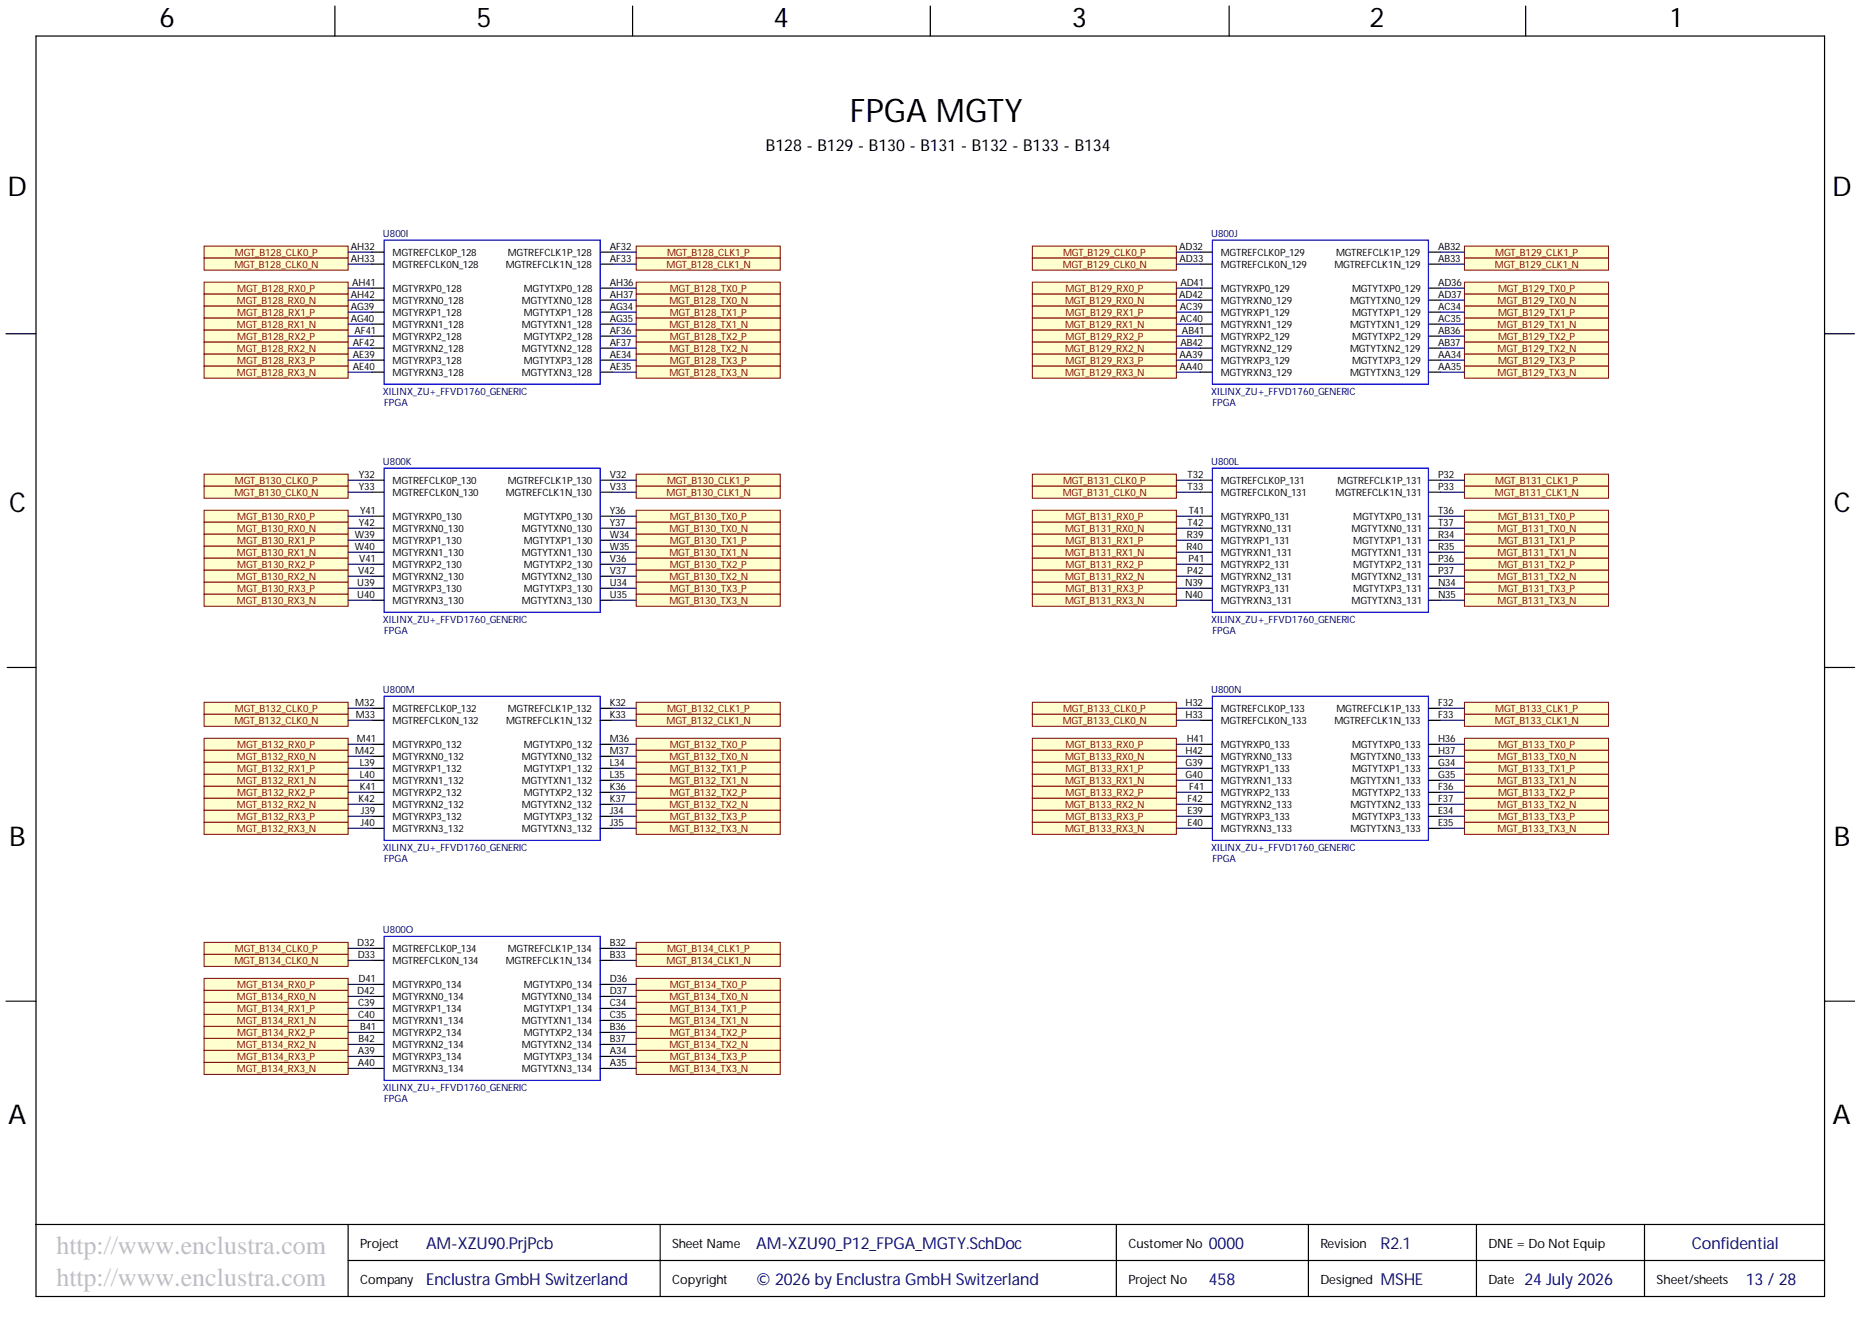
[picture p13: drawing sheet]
<svg xmlns="http://www.w3.org/2000/svg" width="393mm" height="282mm" viewBox="0 0 393 282" stroke-linecap="round" stroke-linejoin="round" font-family="sans-serif">
<defs><g id="words">
<text font-size="6.8" x="179.4" y="25.7">FPGA MGTY</text>
<g font-size="5.7">
<text x="33.7" y="5.7">6</text>
<text x="100.6" y="5.7">5</text>
<text x="163.3" y="5.7">4</text>
<text x="226.3" y="5.7">3</text>
<text x="289.2" y="5.7">2</text>
<text x="352.8" y="5.7">1</text>
<text x="1.6" y="41.4">D</text>
<text x="386.8" y="41.4">D</text>
<text x="1.9" y="108.1">C</text>
<text x="387.2" y="108.1">C</text>
<text x="1.9" y="178.5">B</text>
<text x="387.2" y="178.5">B</text>
<text x="1.7" y="237.3">A</text>
<text x="386.9" y="237.3">A</text>
</g>
<g font-size="5.5" fill="#c0c0c0">
<text x="11.9" y="264.7">http://www.enclustra.com</text>
<text x="11.9" y="271.5">http://www.enclustra.com</text>
</g>
<text font-size="3.5" x="161.7" y="31.9">B128 - B129 - B130 - B131 - B132 - B133 - B134</text>
<g font-size="3.5" fill="#000080">
<text x="90" y="263.8">AM-XZU90.PrjPcb</text>
<text x="159.7" y="263.8">AM-XZU90_P12_FPGA_MGTY.SchDoc</text>
<text x="255.2" y="263.8">0000</text>
<text x="357.2" y="263.8">Confidential</text>
<text x="90" y="271.4">Enclustra GmbH Switzerland</text>
<text x="159.7" y="271.4">© 2026 by Enclustra GmbH Switzerland</text>
<text x="255.2" y="271.4">458</text>
<text x="291.5" y="271.4">MSHE</text>
<text x="321.9" y="271.4">24 July 2026</text>
<text x="368.6" y="271.4">13 / 28</text>
</g>
<text font-size="3.5" fill="#00007c" x="291.5" y="263.8">R2.1</text>
<g font-size="2.7">
<text x="76" y="263.4">Project</text>
<text x="141.9" y="263.4">Sheet Name</text>
<text x="238.2" y="263.4">Customer No</text>
<text x="278.8" y="263.4">Revision</text>
<text x="314.3" y="263.4">DNE = Do Not Equip</text>
<text x="76" y="271">Company</text>
<text x="141.9" y="271">Copyright</text>
<text x="238.2" y="271">Project No</text>
<text x="278.8" y="271">Designed</text>
<text x="314.3" y="271">Date</text>
<text x="349.7" y="271">Sheet/sheets</text>
</g>
<g font-size="2.1">
<text x="74.1" y="52.7">AH32</text>
<text x="128.7" y="52.7">AF32</text>
<text x="249" y="52.7">AD32</text>
<text x="303.6" y="52.7">AB32</text>
<text x="74.1" y="55.3">AH33</text>
<text x="82.9" y="54.1">MGTREFCLK0P_128</text>
<text x="82.9" y="56.6">MGTREFCLK0N_128</text>
<text x="106.8" y="56.6">MGTREFCLK1N_128</text>
<text x="107.2" y="54.1">MGTREFCLK1P_128</text>
<text x="128.7" y="55.3">AF33</text>
<text x="249" y="55.3">AD33</text>
<text x="257.8" y="54.1">MGTREFCLK0P_129</text>
<text x="257.8" y="56.6">MGTREFCLK0N_129</text>
<text x="281.7" y="56.6">MGTREFCLK1N_129</text>
<text x="282.1" y="54.1">MGTREFCLK1P_129</text>
<text x="303.6" y="55.3">AB33</text>
<text x="74.1" y="62.9">AH42</text>
<text x="74.1" y="65.4">AG39</text>
<text x="74.3" y="60.3">AH41</text>
<text x="82.9" y="61.7">MGTYRXP0_128</text>
<text x="82.9" y="64.2">MGTYRXN0_128</text>
<text x="110.2" y="64.2">MGTYTXN0_128</text>
<text x="110.6" y="61.7">MGTYTXP0_128</text>
<text x="128.7" y="60.3">AH36</text>
<text x="128.7" y="62.9">AH37</text>
<text x="128.7" y="65.4">AG34</text>
<text x="249" y="62.9">AD42</text>
<text x="249.1" y="65.4">AC39</text>
<text x="249.2" y="60.3">AD41</text>
<text x="257.8" y="61.7">MGTYRXP0_129</text>
<text x="257.8" y="64.2">MGTYRXN0_129</text>
<text x="285" y="64.2">MGTYTXN0_129</text>
<text x="285.5" y="61.7">MGTYTXP0_129</text>
<text x="303.6" y="60.3">AD36</text>
<text x="303.6" y="62.9">AD37</text>
<text x="303.6" y="65.4">AC34</text>
<text x="74.1" y="67.9">AG40</text>
<text x="74.8" y="70.5">AF41</text>
<text x="82.9" y="66.7">MGTYRXP1_128</text>
<text x="82.9" y="69.3">MGTYRXN1_128</text>
<text x="82.9" y="71.8">MGTYRXP2_128</text>
<text x="110.2" y="69.3">MGTYTXN1_128</text>
<text x="110.6" y="66.7">MGTYTXP1_128</text>
<text x="110.6" y="71.8">MGTYTXP2_128</text>
<text x="128.7" y="67.9">AG35</text>
<text x="128.7" y="70.5">AF36</text>
<text x="249.1" y="67.9">AC40</text>
<text x="249.6" y="70.5">AB41</text>
<text x="257.8" y="66.7">MGTYRXP1_129</text>
<text x="257.8" y="69.3">MGTYRXN1_129</text>
<text x="257.8" y="71.8">MGTYRXP2_129</text>
<text x="285" y="69.3">MGTYTXN1_129</text>
<text x="285.5" y="66.7">MGTYTXP1_129</text>
<text x="285.5" y="71.8">MGTYTXP2_129</text>
<text x="303.6" y="67.9">AC35</text>
<text x="303.6" y="70.5">AB36</text>
<text x="74.5" y="73">AF42</text>
<text x="74.5" y="75.5">AE39</text>
<text x="82.9" y="74.4">MGTYRXN2_128</text>
<text x="82.9" y="76.9">MGTYRXP3_128</text>
<text x="110.2" y="74.4">MGTYTXN2_128</text>
<text x="110.6" y="76.9">MGTYTXP3_128</text>
<text x="128.7" y="73">AF37</text>
<text x="128.7" y="75.5">AE34</text>
<text x="249" y="75.5">AA39</text>
<text x="249.2" y="73">AB42</text>
<text x="257.8" y="74.4">MGTYRXN2_129</text>
<text x="257.8" y="76.9">MGTYRXP3_129</text>
<text x="285" y="74.4">MGTYTXN2_129</text>
<text x="285.5" y="76.9">MGTYTXP3_129</text>
<text x="303.6" y="73">AB37</text>
<text x="303.6" y="75.5">AA34</text>
<text x="74.5" y="78.1">AE40</text>
<text x="82.9" y="79.4">MGTYRXN3_128</text>
<text x="110.2" y="79.4">MGTYTXN3_128</text>
<text x="128.7" y="78.1">AE35</text>
<text x="249" y="78.1">AA40</text>
<text x="257.8" y="79.4">MGTYRXN3_129</text>
<text x="285" y="79.4">MGTYTXN3_129</text>
<text x="303.6" y="78.1">AA35</text>
<text x="75.8" y="100.9">Y32</text>
<text x="128.7" y="100.9">V32</text>
<text x="250.7" y="100.9">T32</text>
<text x="303.6" y="100.9">P32</text>
<text x="75.8" y="103.4">Y33</text>
<text x="82.9" y="102.2">MGTREFCLK0P_130</text>
<text x="82.9" y="104.8">MGTREFCLK0N_130</text>
<text x="106.8" y="104.8">MGTREFCLK1N_130</text>
<text x="107.2" y="102.2">MGTREFCLK1P_130</text>
<text x="128.7" y="103.4">V33</text>
<text x="250.7" y="103.4">T33</text>
<text x="257.8" y="102.2">MGTREFCLK0P_131</text>
<text x="257.8" y="104.8">MGTREFCLK0N_131</text>
<text x="282" y="104.8">MGTREFCLK1N_131</text>
<text x="282.4" y="102.2">MGTREFCLK1P_131</text>
<text x="303.6" y="103.4">P33</text>
<text x="74.9" y="113.6">W39</text>
<text x="75.8" y="111">Y42</text>
<text x="76" y="108.5">Y41</text>
<text x="82.9" y="109.8">MGTYRXP0_130</text>
<text x="82.9" y="112.4">MGTYRXN0_130</text>
<text x="110.2" y="112.4">MGTYTXN0_130</text>
<text x="110.6" y="109.8">MGTYTXP0_130</text>
<text x="128.7" y="108.5">Y36</text>
<text x="128.7" y="111">Y37</text>
<text x="128.7" y="113.6">W34</text>
<text x="250.6" y="113.6">R39</text>
<text x="250.7" y="111">T42</text>
<text x="251" y="108.5">T41</text>
<text x="257.8" y="109.8">MGTYRXP0_131</text>
<text x="257.8" y="112.4">MGTYRXN0_131</text>
<text x="285.4" y="112.4">MGTYTXN0_131</text>
<text x="285.7" y="109.8">MGTYTXP0_131</text>
<text x="303.6" y="108.5">T36</text>
<text x="303.6" y="111">T37</text>
<text x="303.6" y="113.6">R34</text>
<text x="74.9" y="116.1">W40</text>
<text x="75.9" y="118.6">V41</text>
<text x="82.9" y="114.9">MGTYRXP1_130</text>
<text x="82.9" y="117.4">MGTYRXN1_130</text>
<text x="82.9" y="120">MGTYRXP2_130</text>
<text x="110.2" y="117.4">MGTYTXN1_130</text>
<text x="110.6" y="114.9">MGTYTXP1_130</text>
<text x="110.6" y="120">MGTYTXP2_130</text>
<text x="128.7" y="116.1">W35</text>
<text x="128.7" y="118.6">V36</text>
<text x="250.5" y="116.1">R40</text>
<text x="250.9" y="118.6">P41</text>
<text x="257.8" y="114.9">MGTYRXP1_131</text>
<text x="257.8" y="117.4">MGTYRXN1_131</text>
<text x="257.8" y="120">MGTYRXP2_131</text>
<text x="285.4" y="117.4">MGTYTXN1_131</text>
<text x="285.7" y="114.9">MGTYTXP1_131</text>
<text x="285.7" y="120">MGTYTXP2_131</text>
<text x="303.6" y="116.1">R35</text>
<text x="303.6" y="118.6">P36</text>
<text x="75.4" y="123.7">U39</text>
<text x="75.6" y="121.2">V42</text>
<text x="82.9" y="122.5">MGTYRXN2_130</text>
<text x="82.9" y="125">MGTYRXP3_130</text>
<text x="110.2" y="122.5">MGTYTXN2_130</text>
<text x="110.6" y="125">MGTYTXP3_130</text>
<text x="128.7" y="121.2">V37</text>
<text x="128.7" y="123.7">U34</text>
<text x="250.2" y="123.7">N39</text>
<text x="250.7" y="121.2">P42</text>
<text x="257.8" y="122.5">MGTYRXN2_131</text>
<text x="257.8" y="125">MGTYRXP3_131</text>
<text x="285.4" y="122.5">MGTYTXN2_131</text>
<text x="285.7" y="125">MGTYTXP3_131</text>
<text x="303.6" y="121.2">P37</text>
<text x="303.6" y="123.7">N34</text>
<text x="75.4" y="126.2">U40</text>
<text x="82.9" y="127.6">MGTYRXN3_130</text>
<text x="110.2" y="127.6">MGTYTXN3_130</text>
<text x="128.7" y="126.2">U35</text>
<text x="250.2" y="126.2">N40</text>
<text x="257.8" y="127.6">MGTYRXN3_131</text>
<text x="285.4" y="127.6">MGTYTXN3_131</text>
<text x="303.6" y="126.2">N35</text>
<text x="75" y="149">M32</text>
<text x="128.7" y="149">K32</text>
<text x="250.3" y="149">H32</text>
<text x="303.6" y="149">F32</text>
<text x="75.1" y="151.6">M33</text>
<text x="82.9" y="150.4">MGTREFCLK0P_132</text>
<text x="82.9" y="152.9">MGTREFCLK0N_132</text>
<text x="106.9" y="152.9">MGTREFCLK1N_132</text>
<text x="107.2" y="150.4">MGTREFCLK1P_132</text>
<text x="128.7" y="151.6">K33</text>
<text x="250.3" y="151.6">H33</text>
<text x="257.8" y="150.4">MGTREFCLK0P_133</text>
<text x="257.8" y="152.9">MGTREFCLK0N_133</text>
<text x="281.7" y="152.9">MGTREFCLK1N_133</text>
<text x="282.2" y="150.4">MGTREFCLK1P_133</text>
<text x="303.6" y="151.6">F33</text>
<text x="75" y="159.2">M42</text>
<text x="75.4" y="156.6">M41</text>
<text x="75.9" y="161.7">L39</text>
<text x="82.9" y="158">MGTYRXP0_132</text>
<text x="82.9" y="160.5">MGTYRXN0_132</text>
<text x="110.2" y="160.5">MGTYTXN0_132</text>
<text x="110.6" y="158">MGTYTXP0_132</text>
<text x="128.7" y="156.6">M36</text>
<text x="128.7" y="159.2">M37</text>
<text x="128.7" y="161.7">L34</text>
<text x="250.3" y="159.2">H42</text>
<text x="250.3" y="161.7">G39</text>
<text x="250.6" y="156.6">H41</text>
<text x="257.8" y="158">MGTYRXP0_133</text>
<text x="257.8" y="160.5">MGTYRXN0_133</text>
<text x="285.1" y="160.5">MGTYTXN0_133</text>
<text x="285.5" y="158">MGTYTXP0_133</text>
<text x="303.6" y="156.6">H36</text>
<text x="303.6" y="159.2">H37</text>
<text x="303.6" y="161.7">G34</text>
<text x="75.9" y="164.2">L40</text>
<text x="75.9" y="166.8">K41</text>
<text x="82.9" y="163.1">MGTYRXP1_132</text>
<text x="82.9" y="165.6">MGTYRXN1_132</text>
<text x="110.2" y="165.6">MGTYTXN1_132</text>
<text x="110.6" y="163.1">MGTYTXP1_132</text>
<text x="128.7" y="164.2">L35</text>
<text x="128.7" y="166.8">K36</text>
<text x="250.3" y="164.2">G40</text>
<text x="251.1" y="166.8">F41</text>
<text x="257.8" y="163.1">MGTYRXP1_133</text>
<text x="257.8" y="165.6">MGTYRXN1_133</text>
<text x="285.1" y="165.6">MGTYTXN1_133</text>
<text x="285.5" y="163.1">MGTYTXP1_133</text>
<text x="303.6" y="164.2">G35</text>
<text x="303.6" y="166.8">F36</text>
<text x="75.7" y="169.3">K42</text>
<text x="76.2" y="171.9">J39</text>
<text x="82.9" y="168.1">MGTYRXP2_132</text>
<text x="82.9" y="170.7">MGTYRXN2_132</text>
<text x="82.9" y="173.2">MGTYRXP3_132</text>
<text x="110.2" y="170.7">MGTYTXN2_132</text>
<text x="110.6" y="168.1">MGTYTXP2_132</text>
<text x="110.6" y="173.2">MGTYTXP3_132</text>
<text x="128.7" y="169.3">K37</text>
<text x="128.7" y="171.9">J34</text>
<text x="250.7" y="169.3">F42</text>
<text x="250.7" y="171.9">E39</text>
<text x="257.8" y="168.1">MGTYRXP2_133</text>
<text x="257.8" y="170.7">MGTYRXN2_133</text>
<text x="257.8" y="173.2">MGTYRXP3_133</text>
<text x="285.1" y="170.7">MGTYTXN2_133</text>
<text x="285.5" y="168.1">MGTYTXP2_133</text>
<text x="285.5" y="173.2">MGTYTXP3_133</text>
<text x="303.6" y="169.3">F37</text>
<text x="303.6" y="171.9">E34</text>
<text x="76.1" y="174.4">J40</text>
<text x="82.9" y="175.7">MGTYRXN3_132</text>
<text x="110.2" y="175.7">MGTYTXN3_132</text>
<text x="128.7" y="174.4">J35</text>
<text x="250.7" y="174.4">E40</text>
<text x="257.8" y="175.7">MGTYRXN3_133</text>
<text x="285.1" y="175.7">MGTYTXN3_133</text>
<text x="303.6" y="174.4">E35</text>
<text x="75.4" y="199.7">D32</text>
<text x="75.5" y="202.3">D33</text>
<text x="82.9" y="201.1">MGTREFCLK0P_134</text>
<text x="82.9" y="203.6">MGTREFCLK0N_134</text>
<text x="106.8" y="203.6">MGTREFCLK1N_134</text>
<text x="107.2" y="201.1">MGTREFCLK1P_134</text>
<text x="128.7" y="199.7">B32</text>
<text x="128.7" y="202.3">B33</text>
<text x="75.4" y="209.9">D42</text>
<text x="75.7" y="207.3">D41</text>
<text x="82.9" y="208.7">MGTYRXP0_134</text>
<text x="110.6" y="208.7">MGTYTXP0_134</text>
<text x="128.7" y="207.3">D36</text>
<text x="128.7" y="209.9">D37</text>
<text x="75.6" y="212.4">C39</text>
<text x="75.6" y="214.9">C40</text>
<text x="82.9" y="211.2">MGTYRXN0_134</text>
<text x="82.9" y="213.8">MGTYRXP1_134</text>
<text x="110.2" y="211.2">MGTYTXN0_134</text>
<text x="110.6" y="213.8">MGTYTXP1_134</text>
<text x="128.7" y="212.4">C34</text>
<text x="128.7" y="214.9">C35</text>
<text x="75.7" y="220">B42</text>
<text x="76" y="217.5">B41</text>
<text x="82.9" y="216.3">MGTYRXN1_134</text>
<text x="82.9" y="218.8">MGTYRXP2_134</text>
<text x="82.9" y="221.4">MGTYRXN2_134</text>
<text x="110.2" y="216.3">MGTYTXN1_134</text>
<text x="110.2" y="221.4">MGTYTXN2_134</text>
<text x="110.6" y="218.8">MGTYTXP2_134</text>
<text x="128.7" y="217.5">B36</text>
<text x="128.7" y="220">B37</text>
<text x="75.5" y="222.5">A39</text>
<text x="75.5" y="225.1">A40</text>
<text x="82.9" y="223.9">MGTYRXP3_134</text>
<text x="82.9" y="226.4">MGTYRXN3_134</text>
<text x="110.2" y="226.4">MGTYTXN3_134</text>
<text x="110.6" y="223.9">MGTYTXP3_134</text>
<text x="128.7" y="222.5">A34</text>
<text x="128.7" y="225.1">A35</text>
</g>
<g font-size="2.1" fill="#000080">
<text x="80.8" y="49.9">U800I</text>
<text x="255.7" y="49.9">U800J</text>
<text x="80.8" y="83.4">XILINX_ZU+_FFVD1760_GENERIC</text>
<text x="255.7" y="83.4">XILINX_ZU+_FFVD1760_GENERIC</text>
<text x="81.1" y="85.7">FPGA</text>
<text x="256" y="85.7">FPGA</text>
<text x="80.8" y="98.1">U800K</text>
<text x="255.7" y="98.1">U800L</text>
<text x="80.8" y="131.6">XILINX_ZU+_FFVD1760_GENERIC</text>
<text x="255.7" y="131.6">XILINX_ZU+_FFVD1760_GENERIC</text>
<text x="81.1" y="133.8">FPGA</text>
<text x="256" y="133.8">FPGA</text>
<text x="80.8" y="146.3">U800M</text>
<text x="255.7" y="146.3">U800N</text>
<text x="80.8" y="179.7">XILINX_ZU+_FFVD1760_GENERIC</text>
<text x="255.7" y="179.7">XILINX_ZU+_FFVD1760_GENERIC</text>
<text x="81.1" y="182">FPGA</text>
<text x="256" y="182">FPGA</text>
<text x="80.8" y="196.9">U800O</text>
<text x="80.8" y="230.4">XILINX_ZU+_FFVD1760_GENERIC</text>
<text x="81.1" y="232.7">FPGA</text>
</g>
<g font-size="2.1" fill="#800000">
<text x="49.5" y="56.6">MGT_B128_CLK0_N</text>
<text x="49.6" y="54.1">MGT_B128_CLK0_P</text>
<text x="140.7" y="56.6">MGT_B128_CLK1_N</text>
<text x="140.8" y="54.1">MGT_B128_CLK1_P</text>
<text x="224.4" y="56.6">MGT_B129_CLK0_N</text>
<text x="224.5" y="54.1">MGT_B129_CLK0_P</text>
<text x="315.6" y="56.6">MGT_B129_CLK1_N</text>
<text x="315.7" y="54.1">MGT_B129_CLK1_P</text>
<text x="50" y="64.2">MGT_B128_RX0_N</text>
<text x="50.1" y="61.7">MGT_B128_RX0_P</text>
<text x="141.3" y="64.2">MGT_B128_TX0_N</text>
<text x="141.4" y="61.7">MGT_B128_TX0_P</text>
<text x="224.9" y="64.2">MGT_B129_RX0_N</text>
<text x="225" y="61.7">MGT_B129_RX0_P</text>
<text x="316.2" y="64.2">MGT_B129_TX0_N</text>
<text x="316.3" y="61.7">MGT_B129_TX0_P</text>
<text x="50" y="69.3">MGT_B128_RX1_N</text>
<text x="50.1" y="66.7">MGT_B128_RX1_P</text>
<text x="50.1" y="71.8">MGT_B128_RX2_P</text>
<text x="141.3" y="69.3">MGT_B128_TX1_N</text>
<text x="141.4" y="66.7">MGT_B128_TX1_P</text>
<text x="141.4" y="71.8">MGT_B128_TX2_P</text>
<text x="224.9" y="69.3">MGT_B129_RX1_N</text>
<text x="225" y="66.7">MGT_B129_RX1_P</text>
<text x="225" y="71.8">MGT_B129_RX2_P</text>
<text x="316.2" y="69.3">MGT_B129_TX1_N</text>
<text x="316.3" y="66.7">MGT_B129_TX1_P</text>
<text x="316.3" y="71.8">MGT_B129_TX2_P</text>
<text x="50" y="74.4">MGT_B128_RX2_N</text>
<text x="50.1" y="76.9">MGT_B128_RX3_P</text>
<text x="141.3" y="74.4">MGT_B128_TX2_N</text>
<text x="141.4" y="76.9">MGT_B128_TX3_P</text>
<text x="224.9" y="74.4">MGT_B129_RX2_N</text>
<text x="225" y="76.9">MGT_B129_RX3_P</text>
<text x="316.2" y="74.4">MGT_B129_TX2_N</text>
<text x="316.3" y="76.9">MGT_B129_TX3_P</text>
<text x="50" y="79.4">MGT_B128_RX3_N</text>
<text x="141.3" y="79.4">MGT_B128_TX3_N</text>
<text x="224.9" y="79.4">MGT_B129_RX3_N</text>
<text x="316.2" y="79.4">MGT_B129_TX3_N</text>
<text x="49.5" y="104.8">MGT_B130_CLK0_N</text>
<text x="49.6" y="102.2">MGT_B130_CLK0_P</text>
<text x="140.7" y="104.8">MGT_B130_CLK1_N</text>
<text x="140.8" y="102.2">MGT_B130_CLK1_P</text>
<text x="224.4" y="104.8">MGT_B131_CLK0_N</text>
<text x="224.5" y="102.2">MGT_B131_CLK0_P</text>
<text x="315.6" y="104.8">MGT_B131_CLK1_N</text>
<text x="315.7" y="102.2">MGT_B131_CLK1_P</text>
<text x="50" y="112.4">MGT_B130_RX0_N</text>
<text x="50.1" y="109.8">MGT_B130_RX0_P</text>
<text x="141.3" y="112.4">MGT_B130_TX0_N</text>
<text x="141.4" y="109.8">MGT_B130_TX0_P</text>
<text x="224.9" y="112.4">MGT_B131_RX0_N</text>
<text x="225" y="109.8">MGT_B131_RX0_P</text>
<text x="316.2" y="112.4">MGT_B131_TX0_N</text>
<text x="316.3" y="109.8">MGT_B131_TX0_P</text>
<text x="50" y="117.4">MGT_B130_RX1_N</text>
<text x="50.1" y="114.9">MGT_B130_RX1_P</text>
<text x="50.1" y="120">MGT_B130_RX2_P</text>
<text x="141.3" y="117.4">MGT_B130_TX1_N</text>
<text x="141.4" y="114.9">MGT_B130_TX1_P</text>
<text x="141.4" y="120">MGT_B130_TX2_P</text>
<text x="224.9" y="117.4">MGT_B131_RX1_N</text>
<text x="225" y="114.9">MGT_B131_RX1_P</text>
<text x="225" y="120">MGT_B131_RX2_P</text>
<text x="316.2" y="117.4">MGT_B131_TX1_N</text>
<text x="316.3" y="114.9">MGT_B131_TX1_P</text>
<text x="316.3" y="120">MGT_B131_TX2_P</text>
<text x="50" y="122.5">MGT_B130_RX2_N</text>
<text x="50.1" y="125">MGT_B130_RX3_P</text>
<text x="141.3" y="122.5">MGT_B130_TX2_N</text>
<text x="141.4" y="125">MGT_B130_TX3_P</text>
<text x="224.9" y="122.5">MGT_B131_RX2_N</text>
<text x="225" y="125">MGT_B131_RX3_P</text>
<text x="316.2" y="122.5">MGT_B131_TX2_N</text>
<text x="316.3" y="125">MGT_B131_TX3_P</text>
<text x="50" y="127.6">MGT_B130_RX3_N</text>
<text x="141.3" y="127.6">MGT_B130_TX3_N</text>
<text x="224.9" y="127.6">MGT_B131_RX3_N</text>
<text x="316.2" y="127.6">MGT_B131_TX3_N</text>
<text x="49.5" y="152.9">MGT_B132_CLK0_N</text>
<text x="49.6" y="150.4">MGT_B132_CLK0_P</text>
<text x="140.7" y="152.9">MGT_B132_CLK1_N</text>
<text x="140.8" y="150.4">MGT_B132_CLK1_P</text>
<text x="224.4" y="152.9">MGT_B133_CLK0_N</text>
<text x="224.5" y="150.4">MGT_B133_CLK0_P</text>
<text x="315.6" y="152.9">MGT_B133_CLK1_N</text>
<text x="315.7" y="150.4">MGT_B133_CLK1_P</text>
<text x="50" y="160.5">MGT_B132_RX0_N</text>
<text x="50.1" y="158">MGT_B132_RX0_P</text>
<text x="141.3" y="160.5">MGT_B132_TX0_N</text>
<text x="141.4" y="158">MGT_B132_TX0_P</text>
<text x="224.9" y="160.5">MGT_B133_RX0_N</text>
<text x="225" y="158">MGT_B133_RX0_P</text>
<text x="316.2" y="160.5">MGT_B133_TX0_N</text>
<text x="316.3" y="158">MGT_B133_TX0_P</text>
<text x="50" y="165.6">MGT_B132_RX1_N</text>
<text x="50.1" y="163.1">MGT_B132_RX1_P</text>
<text x="141.3" y="165.6">MGT_B132_TX1_N</text>
<text x="141.4" y="163.1">MGT_B132_TX1_P</text>
<text x="224.9" y="165.6">MGT_B133_RX1_N</text>
<text x="225" y="163.1">MGT_B133_RX1_P</text>
<text x="316.2" y="165.6">MGT_B133_TX1_N</text>
<text x="316.3" y="163.1">MGT_B133_TX1_P</text>
<text x="50" y="170.7">MGT_B132_RX2_N</text>
<text x="50.1" y="168.1">MGT_B132_RX2_P</text>
<text x="50.1" y="173.2">MGT_B132_RX3_P</text>
<text x="141.3" y="170.7">MGT_B132_TX2_N</text>
<text x="141.4" y="168.1">MGT_B132_TX2_P</text>
<text x="141.4" y="173.2">MGT_B132_TX3_P</text>
<text x="224.9" y="170.7">MGT_B133_RX2_N</text>
<text x="225" y="168.1">MGT_B133_RX2_P</text>
<text x="225" y="173.2">MGT_B133_RX3_P</text>
<text x="316.2" y="170.7">MGT_B133_TX2_N</text>
<text x="316.3" y="168.1">MGT_B133_TX2_P</text>
<text x="316.3" y="173.2">MGT_B133_TX3_P</text>
<text x="50" y="175.7">MGT_B132_RX3_N</text>
<text x="141.3" y="175.7">MGT_B132_TX3_N</text>
<text x="224.9" y="175.7">MGT_B133_RX3_N</text>
<text x="316.2" y="175.7">MGT_B133_TX3_N</text>
<text x="49.5" y="203.6">MGT_B134_CLK0_N</text>
<text x="49.6" y="201.1">MGT_B134_CLK0_P</text>
<text x="140.7" y="203.6">MGT_B134_CLK1_N</text>
<text x="140.8" y="201.1">MGT_B134_CLK1_P</text>
<text x="50.1" y="208.7">MGT_B134_RX0_P</text>
<text x="141.4" y="208.7">MGT_B134_TX0_P</text>
<text x="50" y="211.2">MGT_B134_RX0_N</text>
<text x="50.1" y="213.8">MGT_B134_RX1_P</text>
<text x="141.3" y="211.2">MGT_B134_TX0_N</text>
<text x="141.4" y="213.8">MGT_B134_TX1_P</text>
<text x="50" y="216.3">MGT_B134_RX1_N</text>
<text x="50" y="221.4">MGT_B134_RX2_N</text>
<text x="50.1" y="218.8">MGT_B134_RX2_P</text>
<text x="141.3" y="216.3">MGT_B134_TX1_N</text>
<text x="141.3" y="221.4">MGT_B134_TX2_N</text>
<text x="141.4" y="218.8">MGT_B134_TX2_P</text>
<text x="50" y="226.4">MGT_B134_RX3_N</text>
<text x="50.1" y="223.9">MGT_B134_RX3_P</text>
<text x="141.3" y="226.4">MGT_B134_TX3_N</text>
<text x="141.4" y="223.9">MGT_B134_TX3_P</text>
</g>
</g></defs>
<g fill="none" stroke="#000" stroke-width=".25">
<path d="M7.6 7.6h377.6v266.1h-377.6zM70.7 1.3v6.3M133.6 1.3v6.3M196.4 1.3v6.3M259.5 1.3v6.3M322.1 1.3v6.3M78.6 53.2h2.5M78.6 55.8h2.5M126.7 53.2h2.6M126.7 55.8h2.6M253.4 53.2h2.6M253.4 55.8h2.6"/>
<path d="M301.6 53.2h2.5M301.6 55.8h2.5M1.3 70.5h6.3M78.6 60.8h2.5M78.6 63.4h2.5M78.6 65.9h2.5M78.6 68.4h2.5M78.6 71h2.5M78.6 73.5h2.5M78.6 76h2.5M78.6 78.6h2.5M126.7 60.8h2.6"/>
<path d="M126.7 63.4h2.6M126.7 65.9h2.6M126.7 68.4h2.6M126.7 71h2.6M126.7 73.5h2.6M126.7 76h2.6M126.7 78.6h2.6M253.4 60.8h2.6M253.4 63.4h2.6M253.4 65.9h2.6M253.4 68.4h2.6M253.4 71h2.6"/>
<path d="M253.4 73.5h2.6M253.4 76h2.6M253.4 78.6h2.6M301.6 60.8h2.5M301.6 63.4h2.5M301.6 65.9h2.5M301.6 68.4h2.5M301.6 71h2.5M301.6 73.5h2.5M301.6 76h2.5M301.6 78.6h2.5M385.2 70.5h6.4"/>
<path d="M78.6 101.4h2.5M78.6 103.9h2.5M78.6 109h2.5M78.6 111.5h2.5M78.6 114.1h2.5M78.6 116.6h2.5M78.6 119.1h2.5M126.7 101.4h2.6M126.7 103.9h2.6M126.7 109h2.6M126.7 111.5h2.6M126.7 114.1h2.6"/>
<path d="M126.7 116.6h2.6M126.7 119.1h2.6M253.4 101.4h2.6M253.4 103.9h2.6M253.4 109h2.6M253.4 111.5h2.6M253.4 114.1h2.6M253.4 116.6h2.6M253.4 119.1h2.6M301.6 101.4h2.5M301.6 103.9h2.5M301.6 109h2.5"/>
<path d="M301.6 111.5h2.5M301.6 114.1h2.5M301.6 116.6h2.5M301.6 119.1h2.5M78.6 121.7h2.5M78.6 124.2h2.5M78.6 126.7h2.5M126.7 121.7h2.6M126.7 124.2h2.6M126.7 126.7h2.6M253.4 121.7h2.6M253.4 124.2h2.6"/>
<path d="M253.4 126.7h2.6M301.6 121.7h2.5M301.6 124.2h2.5M301.6 126.7h2.5M1.5 140.9h6.1M78.6 149.5h2.5M78.6 152.1h2.5M78.6 157.2h2.5M78.6 159.7h2.5M126.7 149.5h2.6M126.7 152.1h2.6M126.7 157.2h2.6"/>
<path d="M126.7 159.7h2.6M253.4 149.5h2.6M253.4 152.1h2.6M253.4 157.2h2.6M253.4 159.7h2.6M301.6 149.5h2.5M301.6 152.1h2.5M301.6 157.2h2.5M301.6 159.7h2.5M385.2 140.9h6.4M78.6 162.2h2.5M78.6 164.8h2.5"/>
<path d="M78.6 167.3h2.5M78.6 169.8h2.5M78.6 172.4h2.5M78.6 174.9h2.5M126.7 162.2h2.6M126.7 164.8h2.6M126.7 167.3h2.6M126.7 169.8h2.6M126.7 172.4h2.6M126.7 174.9h2.6M253.4 162.2h2.6M253.4 164.8h2.6"/>
<path d="M253.4 167.3h2.6M253.4 169.8h2.6M253.4 172.4h2.6M253.4 174.9h2.6M301.6 162.2h2.5M301.6 164.8h2.5M301.6 167.3h2.5M301.6 169.8h2.5M301.6 172.4h2.5M301.6 174.9h2.5M1.3 211.4h6.3M78.6 200.2h2.5"/>
<path d="M78.6 202.8h2.5M78.6 207.8h2.5M78.6 210.4h2.5M78.6 212.9h2.5M78.6 215.4h2.5M78.6 218h2.5M126.7 200.2h2.6M126.7 202.8h2.6M126.7 207.8h2.6M126.7 210.4h2.6M126.7 212.9h2.6M126.7 215.4h2.6"/>
<path d="M126.7 218h2.6M385.2 211.4h6.4M78.6 220.5h2.5M78.6 223.1h2.5M78.6 225.6h2.5M126.7 220.5h2.6M126.7 223.1h2.6M126.7 225.6h2.6M7.6 258.5h377.6M73.5 258.5v15.2M139.4 258.5v15.2M235.7 258.5v15.2"/>
<path d="M276.3 258.5v15.2M311.7 258.5v15.2M347.2 258.5v15.2M73.5 266.1h311.7"/>
</g>
<path d="M81.1 50.7h45.6v30.4h-45.6zM256 50.7h45.6v30.4h-45.6zM81.1 98.9h45.6v30.4h-45.6zM256 98.9h45.6v30.4h-45.6zM81.1 147h45.6v30.4h-45.6zM256 147h45.6v30.4h-45.6zM81.1 197.7h45.6v30.4h-45.6z" fill="none" stroke="#00f" stroke-width=".25"/>
<path d="M309.2 52h30.4v2.5h-30.4z" fill-rule="evenodd" fill="#ffffd0"/>
<path d="M309.2 52h30.4v2.5h-30.4z" fill="none" stroke="#800000" stroke-width=".21"/>
<path d="M309.2 54.5h30.4v2.5h-30.4z" fill-rule="evenodd" fill="#ffffd0"/>
<path d="M309.2 54.5h30.4v2.5h-30.4z" fill="none" stroke="#800000" stroke-width=".21"/>
<path d="M309.2 59.6h30.4v2.5h-30.4z" fill-rule="evenodd" fill="#ffffd0"/>
<path d="M309.2 59.6h30.4v2.5h-30.4z" fill="none" stroke="#800000" stroke-width=".21"/>
<path d="M309.2 62.1h30.4v2.5h-30.4z" fill-rule="evenodd" fill="#ffffd0"/>
<path d="M309.2 62.1h30.4v2.5h-30.4z" fill="none" stroke="#800000" stroke-width=".21"/>
<path d="M309.2 64.6h30.4v2.6h-30.4z" fill-rule="evenodd" fill="#ffffd0"/>
<path d="M309.2 64.6h30.4v2.6h-30.4z" fill="none" stroke="#800000" stroke-width=".21"/>
<path d="M309.2 67.2h30.4v2.5h-30.4z" fill-rule="evenodd" fill="#ffffd0"/>
<path d="M309.2 67.2h30.4v2.5h-30.4z" fill="none" stroke="#800000" stroke-width=".21"/>
<path d="M134.3 59.6h30.4v2.5h-30.4z" fill-rule="evenodd" fill="#ffffd0"/>
<path d="M134.3 59.6h30.4v2.5h-30.4z" fill="none" stroke="#800000" stroke-width=".21"/>
<path d="M134.3 62.1h30.4v2.5h-30.4z" fill-rule="evenodd" fill="#ffffd0"/>
<path d="M134.3 62.1h30.4v2.5h-30.4z" fill="none" stroke="#800000" stroke-width=".21"/>
<path d="M134.3 64.6h30.4v2.6h-30.4z" fill-rule="evenodd" fill="#ffffd0"/>
<path d="M134.3 64.6h30.4v2.6h-30.4z" fill="none" stroke="#800000" stroke-width=".21"/>
<path d="M134.3 67.2h30.4v2.5h-30.4z" fill-rule="evenodd" fill="#ffffd0"/>
<path d="M134.3 67.2h30.4v2.5h-30.4z" fill="none" stroke="#800000" stroke-width=".21"/>
<path d="M309.2 69.7h30.4v2.5h-30.4z" fill-rule="evenodd" fill="#ffffd0"/>
<path d="M309.2 69.7h30.4v2.5h-30.4z" fill="none" stroke="#800000" stroke-width=".21"/>
<path d="M134.3 69.7h30.4v2.5h-30.4z" fill-rule="evenodd" fill="#ffffd0"/>
<path d="M134.3 69.7h30.4v2.5h-30.4z" fill="none" stroke="#800000" stroke-width=".21"/>
<path d="M309.2 72.2h30.4v2.6h-30.4z" fill-rule="evenodd" fill="#ffffd0"/>
<path d="M309.2 72.2h30.4v2.6h-30.4z" fill="none" stroke="#800000" stroke-width=".21"/>
<path d="M134.3 72.2h30.4v2.6h-30.4z" fill-rule="evenodd" fill="#ffffd0"/>
<path d="M134.3 72.2h30.4v2.6h-30.4z" fill="none" stroke="#800000" stroke-width=".21"/>
<path d="M309.2 74.8h30.4v2.5h-30.4z" fill-rule="evenodd" fill="#ffffd0"/>
<path d="M309.2 74.8h30.4v2.5h-30.4z" fill="none" stroke="#800000" stroke-width=".21"/>
<path d="M134.3 74.8h30.4v2.5h-30.4z" fill-rule="evenodd" fill="#ffffd0"/>
<path d="M134.3 74.8h30.4v2.5h-30.4z" fill="none" stroke="#800000" stroke-width=".21"/>
<path d="M134.3 77.3h30.4v2.5h-30.4z" fill-rule="evenodd" fill="#ffffd0"/>
<path d="M134.3 77.3h30.4v2.5h-30.4z" fill="none" stroke="#800000" stroke-width=".21"/>
<path d="M309.2 77.3h30.4v2.5h-30.4z" fill-rule="evenodd" fill="#ffffd0"/>
<path d="M309.2 77.3h30.4v2.5h-30.4z" fill="none" stroke="#800000" stroke-width=".21"/>
<path d="M309.2 100.1h30.4v2.6h-30.4z" fill-rule="evenodd" fill="#ffffd0"/>
<path d="M309.2 100.1h30.4v2.6h-30.4z" fill="none" stroke="#800000" stroke-width=".21"/>
<path d="M134.3 100.1h30.4v2.6h-30.4z" fill-rule="evenodd" fill="#ffffd0"/>
<path d="M134.3 100.1h30.4v2.6h-30.4z" fill="none" stroke="#800000" stroke-width=".21"/>
<path d="M309.2 102.7h30.4v2.5h-30.4z" fill-rule="evenodd" fill="#ffffd0"/>
<path d="M309.2 102.7h30.4v2.5h-30.4z" fill="none" stroke="#800000" stroke-width=".21"/>
<path d="M134.3 102.7h30.4v2.5h-30.4z" fill-rule="evenodd" fill="#ffffd0"/>
<path d="M134.3 102.7h30.4v2.5h-30.4z" fill="none" stroke="#800000" stroke-width=".21"/>
<path d="M309.2 107.7h30.4v2.6h-30.4z" fill-rule="evenodd" fill="#ffffd0"/>
<path d="M309.2 107.7h30.4v2.6h-30.4z" fill="none" stroke="#800000" stroke-width=".21"/>
<path d="M134.3 107.7h30.4v2.6h-30.4z" fill-rule="evenodd" fill="#ffffd0"/>
<path d="M134.3 107.7h30.4v2.6h-30.4z" fill="none" stroke="#800000" stroke-width=".21"/>
<path d="M309.2 110.3h30.4v2.5h-30.4z" fill-rule="evenodd" fill="#ffffd0"/>
<path d="M309.2 110.3h30.4v2.5h-30.4z" fill="none" stroke="#800000" stroke-width=".21"/>
<path d="M134.3 110.3h30.4v2.5h-30.4z" fill-rule="evenodd" fill="#ffffd0"/>
<path d="M134.3 110.3h30.4v2.5h-30.4z" fill="none" stroke="#800000" stroke-width=".21"/>
<path d="M134.3 112.8h30.4v2.5h-30.4z" fill-rule="evenodd" fill="#ffffd0"/>
<path d="M134.3 112.8h30.4v2.5h-30.4z" fill="none" stroke="#800000" stroke-width=".21"/>
<path d="M309.2 112.8h30.4v2.5h-30.4z" fill-rule="evenodd" fill="#ffffd0"/>
<path d="M309.2 112.8h30.4v2.5h-30.4z" fill="none" stroke="#800000" stroke-width=".21"/>
<path d="M309.2 115.3h30.4v2.6h-30.4z" fill-rule="evenodd" fill="#ffffd0"/>
<path d="M309.2 115.3h30.4v2.6h-30.4z" fill="none" stroke="#800000" stroke-width=".21"/>
<path d="M134.3 115.3h30.4v2.6h-30.4z" fill-rule="evenodd" fill="#ffffd0"/>
<path d="M134.3 115.3h30.4v2.6h-30.4z" fill="none" stroke="#800000" stroke-width=".21"/>
<path d="M309.2 117.9h30.4v2.5h-30.4z" fill-rule="evenodd" fill="#ffffd0"/>
<path d="M309.2 117.9h30.4v2.5h-30.4z" fill="none" stroke="#800000" stroke-width=".21"/>
<path d="M134.3 117.9h30.4v2.5h-30.4z" fill-rule="evenodd" fill="#ffffd0"/>
<path d="M134.3 117.9h30.4v2.5h-30.4z" fill="none" stroke="#800000" stroke-width=".21"/>
<path d="M309.2 120.4h30.4v2.5h-30.4z" fill-rule="evenodd" fill="#ffffd0"/>
<path d="M309.2 120.4h30.4v2.5h-30.4z" fill="none" stroke="#800000" stroke-width=".21"/>
<path d="M134.3 120.4h30.4v2.5h-30.4z" fill-rule="evenodd" fill="#ffffd0"/>
<path d="M134.3 120.4h30.4v2.5h-30.4z" fill="none" stroke="#800000" stroke-width=".21"/>
<path d="M309.2 122.9h30.4v2.6h-30.4z" fill-rule="evenodd" fill="#ffffd0"/>
<path d="M309.2 122.9h30.4v2.6h-30.4z" fill="none" stroke="#800000" stroke-width=".21"/>
<path d="M134.3 122.9h30.4v2.6h-30.4z" fill-rule="evenodd" fill="#ffffd0"/>
<path d="M134.3 122.9h30.4v2.6h-30.4z" fill="none" stroke="#800000" stroke-width=".21"/>
<path d="M134.3 125.5h30.4v2.5h-30.4z" fill-rule="evenodd" fill="#ffffd0"/>
<path d="M134.3 125.5h30.4v2.5h-30.4z" fill="none" stroke="#800000" stroke-width=".21"/>
<path d="M309.2 125.5h30.4v2.5h-30.4z" fill-rule="evenodd" fill="#ffffd0"/>
<path d="M309.2 125.5h30.4v2.5h-30.4z" fill="none" stroke="#800000" stroke-width=".21"/>
<path d="M309.2 148.3h30.4v2.5h-30.4z" fill-rule="evenodd" fill="#ffffd0"/>
<path d="M309.2 148.3h30.4v2.5h-30.4z" fill="none" stroke="#800000" stroke-width=".21"/>
<path d="M134.3 148.3h30.4v2.5h-30.4z" fill-rule="evenodd" fill="#ffffd0"/>
<path d="M134.3 148.3h30.4v2.5h-30.4z" fill="none" stroke="#800000" stroke-width=".21"/>
<path d="M134.3 150.8h30.4v2.5h-30.4z" fill-rule="evenodd" fill="#ffffd0"/>
<path d="M134.3 150.8h30.4v2.5h-30.4z" fill="none" stroke="#800000" stroke-width=".21"/>
<path d="M309.2 150.8h30.4v2.5h-30.4z" fill-rule="evenodd" fill="#ffffd0"/>
<path d="M309.2 150.8h30.4v2.5h-30.4z" fill="none" stroke="#800000" stroke-width=".21"/>
<path d="M309.2 155.9h30.4v2.5h-30.4z" fill-rule="evenodd" fill="#ffffd0"/>
<path d="M309.2 155.9h30.4v2.5h-30.4z" fill="none" stroke="#800000" stroke-width=".21"/>
<path d="M134.3 155.9h30.4v2.5h-30.4z" fill-rule="evenodd" fill="#ffffd0"/>
<path d="M134.3 155.9h30.4v2.5h-30.4z" fill="none" stroke="#800000" stroke-width=".21"/>
<path d="M309.2 158.4h30.4v2.6h-30.4z" fill-rule="evenodd" fill="#ffffd0"/>
<path d="M309.2 158.4h30.4v2.6h-30.4z" fill="none" stroke="#800000" stroke-width=".21"/>
<path d="M134.3 158.4h30.4v2.6h-30.4z" fill-rule="evenodd" fill="#ffffd0"/>
<path d="M134.3 158.4h30.4v2.6h-30.4z" fill="none" stroke="#800000" stroke-width=".21"/>
<path d="M134.3 161h30.4v2.5h-30.4z" fill-rule="evenodd" fill="#ffffd0"/>
<path d="M134.3 161h30.4v2.5h-30.4z" fill="none" stroke="#800000" stroke-width=".21"/>
<path d="M309.2 161h30.4v2.5h-30.4z" fill-rule="evenodd" fill="#ffffd0"/>
<path d="M309.2 161h30.4v2.5h-30.4z" fill="none" stroke="#800000" stroke-width=".21"/>
<path d="M309.2 163.5h30.4v2.5h-30.4z" fill-rule="evenodd" fill="#ffffd0"/>
<path d="M309.2 163.5h30.4v2.5h-30.4z" fill="none" stroke="#800000" stroke-width=".21"/>
<path d="M134.3 163.5h30.4v2.5h-30.4z" fill-rule="evenodd" fill="#ffffd0"/>
<path d="M134.3 163.5h30.4v2.5h-30.4z" fill="none" stroke="#800000" stroke-width=".21"/>
<path d="M309.2 166h30.4v2.6h-30.4z" fill-rule="evenodd" fill="#ffffd0"/>
<path d="M309.2 166h30.4v2.6h-30.4z" fill="none" stroke="#800000" stroke-width=".21"/>
<path d="M134.3 166h30.4v2.6h-30.4z" fill-rule="evenodd" fill="#ffffd0"/>
<path d="M134.3 166h30.4v2.6h-30.4z" fill="none" stroke="#800000" stroke-width=".21"/>
<path d="M134.3 168.6h30.4v2.5h-30.4z" fill-rule="evenodd" fill="#ffffd0"/>
<path d="M134.3 168.6h30.4v2.5h-30.4z" fill="none" stroke="#800000" stroke-width=".21"/>
<path d="M309.2 168.6h30.4v2.5h-30.4z" fill-rule="evenodd" fill="#ffffd0"/>
<path d="M309.2 168.6h30.4v2.5h-30.4z" fill="none" stroke="#800000" stroke-width=".21"/>
<path d="M134.3 171.1h30.4v2.5h-30.4z" fill-rule="evenodd" fill="#ffffd0"/>
<path d="M134.3 171.1h30.4v2.5h-30.4z" fill="none" stroke="#800000" stroke-width=".21"/>
<path d="M309.2 171.1h30.4v2.5h-30.4z" fill-rule="evenodd" fill="#ffffd0"/>
<path d="M309.2 171.1h30.4v2.5h-30.4z" fill="none" stroke="#800000" stroke-width=".21"/>
<path d="M309.2 173.6h30.4v2.6h-30.4z" fill-rule="evenodd" fill="#ffffd0"/>
<path d="M309.2 173.6h30.4v2.6h-30.4z" fill="none" stroke="#800000" stroke-width=".21"/>
<path d="M134.3 173.6h30.4v2.6h-30.4z" fill-rule="evenodd" fill="#ffffd0"/>
<path d="M134.3 173.6h30.4v2.6h-30.4z" fill="none" stroke="#800000" stroke-width=".21"/>
<path d="M134.3 199h30.4v2.5h-30.4z" fill-rule="evenodd" fill="#ffffd0"/>
<path d="M134.3 199h30.4v2.5h-30.4z" fill="none" stroke="#800000" stroke-width=".21"/>
<path d="M134.3 201.5h30.4v2.5h-30.4z" fill-rule="evenodd" fill="#ffffd0"/>
<path d="M134.3 201.5h30.4v2.5h-30.4z" fill="none" stroke="#800000" stroke-width=".21"/>
<path d="M134.3 206.6h30.4v2.5h-30.4z" fill-rule="evenodd" fill="#ffffd0"/>
<path d="M134.3 206.6h30.4v2.5h-30.4z" fill="none" stroke="#800000" stroke-width=".21"/>
<path d="M134.3 209.1h30.4v2.5h-30.4z" fill-rule="evenodd" fill="#ffffd0"/>
<path d="M134.3 209.1h30.4v2.5h-30.4z" fill="none" stroke="#800000" stroke-width=".21"/>
<path d="M134.3 211.6h30.4v2.6h-30.4z" fill-rule="evenodd" fill="#ffffd0"/>
<path d="M134.3 211.6h30.4v2.6h-30.4z" fill="none" stroke="#800000" stroke-width=".21"/>
<path d="M134.3 214.2h30.4v2.5h-30.4z" fill-rule="evenodd" fill="#ffffd0"/>
<path d="M134.3 214.2h30.4v2.5h-30.4z" fill="none" stroke="#800000" stroke-width=".21"/>
<path d="M134.3 216.7h30.4v2.5h-30.4z" fill-rule="evenodd" fill="#ffffd0"/>
<path d="M134.3 216.7h30.4v2.5h-30.4z" fill="none" stroke="#800000" stroke-width=".21"/>
<path d="M134.3 219.2h30.4v2.6h-30.4z" fill-rule="evenodd" fill="#ffffd0"/>
<path d="M134.3 219.2h30.4v2.6h-30.4z" fill="none" stroke="#800000" stroke-width=".21"/>
<path d="M134.3 221.8h30.4v2.5h-30.4z" fill-rule="evenodd" fill="#ffffd0"/>
<path d="M134.3 221.8h30.4v2.5h-30.4z" fill="none" stroke="#800000" stroke-width=".21"/>
<path d="M134.3 224.3h30.4v2.6h-30.4z" fill-rule="evenodd" fill="#ffffd0"/>
<path d="M134.3 224.3h30.4v2.6h-30.4z" fill="none" stroke="#800000" stroke-width=".21"/>
<path d="M218 52h30.4v2.5h-30.4z" fill-rule="evenodd" fill="#ffffd0"/>
<path d="M218 52h30.4v2.5h-30.4z" fill="none" stroke="#800000" stroke-width=".21"/>
<path d="M218 54.5h30.4v2.5h-30.4z" fill-rule="evenodd" fill="#ffffd0"/>
<path d="M218 54.5h30.4v2.5h-30.4z" fill="none" stroke="#800000" stroke-width=".21"/>
<path d="M218 59.6h30.4v2.5h-30.4z" fill-rule="evenodd" fill="#ffffd0"/>
<path d="M218 59.6h30.4v2.5h-30.4z" fill="none" stroke="#800000" stroke-width=".21"/>
<path d="M218 62.1h30.4v2.5h-30.4z" fill-rule="evenodd" fill="#ffffd0"/>
<path d="M218 62.1h30.4v2.5h-30.4z" fill="none" stroke="#800000" stroke-width=".21"/>
<path d="M218 64.6h30.4v2.6h-30.4z" fill-rule="evenodd" fill="#ffffd0"/>
<path d="M218 64.6h30.4v2.6h-30.4z" fill="none" stroke="#800000" stroke-width=".21"/>
<path d="M218 67.2h30.4v2.5h-30.4z" fill-rule="evenodd" fill="#ffffd0"/>
<path d="M218 67.2h30.4v2.5h-30.4z" fill="none" stroke="#800000" stroke-width=".21"/>
<path d="M43.1 52h30.4v2.5h-30.4z" fill-rule="evenodd" fill="#ffffd0"/>
<path d="M43.1 52h30.4v2.5h-30.4z" fill="none" stroke="#800000" stroke-width=".21"/>
<path d="M43.1 54.5h30.4v2.5h-30.4z" fill-rule="evenodd" fill="#ffffd0"/>
<path d="M43.1 54.5h30.4v2.5h-30.4z" fill="none" stroke="#800000" stroke-width=".21"/>
<path d="M43.1 59.6h30.4v2.5h-30.4z" fill-rule="evenodd" fill="#ffffd0"/>
<path d="M43.1 59.6h30.4v2.5h-30.4z" fill="none" stroke="#800000" stroke-width=".21"/>
<path d="M43.1 62.1h30.4v2.5h-30.4z" fill-rule="evenodd" fill="#ffffd0"/>
<path d="M43.1 62.1h30.4v2.5h-30.4z" fill="none" stroke="#800000" stroke-width=".21"/>
<path d="M43.1 64.6h30.4v2.6h-30.4z" fill-rule="evenodd" fill="#ffffd0"/>
<path d="M43.1 64.6h30.4v2.6h-30.4z" fill="none" stroke="#800000" stroke-width=".21"/>
<path d="M43.1 67.2h30.4v2.5h-30.4z" fill-rule="evenodd" fill="#ffffd0"/>
<path d="M43.1 67.2h30.4v2.5h-30.4z" fill="none" stroke="#800000" stroke-width=".21"/>
<path d="M218 69.7h30.4v2.5h-30.4z" fill-rule="evenodd" fill="#ffffd0"/>
<path d="M218 69.7h30.4v2.5h-30.4z" fill="none" stroke="#800000" stroke-width=".21"/>
<path d="M43.1 69.7h30.4v2.5h-30.4z" fill-rule="evenodd" fill="#ffffd0"/>
<path d="M43.1 69.7h30.4v2.5h-30.4z" fill="none" stroke="#800000" stroke-width=".21"/>
<path d="M218 72.2h30.4v2.6h-30.4z" fill-rule="evenodd" fill="#ffffd0"/>
<path d="M218 72.2h30.4v2.6h-30.4z" fill="none" stroke="#800000" stroke-width=".21"/>
<path d="M43.1 72.2h30.4v2.6h-30.4z" fill-rule="evenodd" fill="#ffffd0"/>
<path d="M43.1 72.2h30.4v2.6h-30.4z" fill="none" stroke="#800000" stroke-width=".21"/>
<path d="M218 74.8h30.4v2.5h-30.4z" fill-rule="evenodd" fill="#ffffd0"/>
<path d="M218 74.8h30.4v2.5h-30.4z" fill="none" stroke="#800000" stroke-width=".21"/>
<path d="M43.1 74.8h30.4v2.5h-30.4z" fill-rule="evenodd" fill="#ffffd0"/>
<path d="M43.1 74.8h30.4v2.5h-30.4z" fill="none" stroke="#800000" stroke-width=".21"/>
<path d="M43.1 77.3h30.4v2.5h-30.4z" fill-rule="evenodd" fill="#ffffd0"/>
<path d="M43.1 77.3h30.4v2.5h-30.4z" fill="none" stroke="#800000" stroke-width=".21"/>
<path d="M218 77.3h30.4v2.5h-30.4z" fill-rule="evenodd" fill="#ffffd0"/>
<path d="M218 77.3h30.4v2.5h-30.4z" fill="none" stroke="#800000" stroke-width=".21"/>
<path d="M218 100.1h30.4v2.6h-30.4z" fill-rule="evenodd" fill="#ffffd0"/>
<path d="M218 100.1h30.4v2.6h-30.4z" fill="none" stroke="#800000" stroke-width=".21"/>
<path d="M43.1 100.1h30.4v2.6h-30.4z" fill-rule="evenodd" fill="#ffffd0"/>
<path d="M43.1 100.1h30.4v2.6h-30.4z" fill="none" stroke="#800000" stroke-width=".21"/>
<path d="M218 102.7h30.4v2.5h-30.4z" fill-rule="evenodd" fill="#ffffd0"/>
<path d="M218 102.7h30.4v2.5h-30.4z" fill="none" stroke="#800000" stroke-width=".21"/>
<path d="M43.1 102.7h30.4v2.5h-30.4z" fill-rule="evenodd" fill="#ffffd0"/>
<path d="M43.1 102.7h30.4v2.5h-30.4z" fill="none" stroke="#800000" stroke-width=".21"/>
<path d="M218 107.7h30.4v2.6h-30.4z" fill-rule="evenodd" fill="#ffffd0"/>
<path d="M218 107.7h30.4v2.6h-30.4z" fill="none" stroke="#800000" stroke-width=".21"/>
<path d="M43.1 107.7h30.4v2.6h-30.4z" fill-rule="evenodd" fill="#ffffd0"/>
<path d="M43.1 107.7h30.4v2.6h-30.4z" fill="none" stroke="#800000" stroke-width=".21"/>
<path d="M218 110.3h30.4v2.5h-30.4z" fill-rule="evenodd" fill="#ffffd0"/>
<path d="M218 110.3h30.4v2.5h-30.4z" fill="none" stroke="#800000" stroke-width=".21"/>
<path d="M43.1 110.3h30.4v2.5h-30.4z" fill-rule="evenodd" fill="#ffffd0"/>
<path d="M43.1 110.3h30.4v2.5h-30.4z" fill="none" stroke="#800000" stroke-width=".21"/>
<path d="M43.1 112.8h30.4v2.5h-30.4z" fill-rule="evenodd" fill="#ffffd0"/>
<path d="M43.1 112.8h30.4v2.5h-30.4z" fill="none" stroke="#800000" stroke-width=".21"/>
<path d="M218 112.8h30.4v2.5h-30.4z" fill-rule="evenodd" fill="#ffffd0"/>
<path d="M218 112.8h30.4v2.5h-30.4z" fill="none" stroke="#800000" stroke-width=".21"/>
<path d="M218 115.3h30.4v2.6h-30.4z" fill-rule="evenodd" fill="#ffffd0"/>
<path d="M218 115.3h30.4v2.6h-30.4z" fill="none" stroke="#800000" stroke-width=".21"/>
<path d="M43.1 115.3h30.4v2.6h-30.4z" fill-rule="evenodd" fill="#ffffd0"/>
<path d="M43.1 115.3h30.4v2.6h-30.4z" fill="none" stroke="#800000" stroke-width=".21"/>
<path d="M43.1 117.9h30.4v2.5h-30.4z" fill-rule="evenodd" fill="#ffffd0"/>
<path d="M43.1 117.9h30.4v2.5h-30.4z" fill="none" stroke="#800000" stroke-width=".21"/>
<path d="M218 117.9h30.4v2.5h-30.4z" fill-rule="evenodd" fill="#ffffd0"/>
<path d="M218 117.9h30.4v2.5h-30.4z" fill="none" stroke="#800000" stroke-width=".21"/>
<path d="M218 120.4h30.4v2.5h-30.4z" fill-rule="evenodd" fill="#ffffd0"/>
<path d="M218 120.4h30.4v2.5h-30.4z" fill="none" stroke="#800000" stroke-width=".21"/>
<path d="M43.1 120.4h30.4v2.5h-30.4z" fill-rule="evenodd" fill="#ffffd0"/>
<path d="M43.1 120.4h30.4v2.5h-30.4z" fill="none" stroke="#800000" stroke-width=".21"/>
<path d="M218 122.9h30.4v2.6h-30.4z" fill-rule="evenodd" fill="#ffffd0"/>
<path d="M218 122.9h30.4v2.6h-30.4z" fill="none" stroke="#800000" stroke-width=".21"/>
<path d="M43.1 122.9h30.4v2.6h-30.4z" fill-rule="evenodd" fill="#ffffd0"/>
<path d="M43.1 122.9h30.4v2.6h-30.4z" fill="none" stroke="#800000" stroke-width=".21"/>
<path d="M43.1 125.5h30.4v2.5h-30.4z" fill-rule="evenodd" fill="#ffffd0"/>
<path d="M43.1 125.5h30.4v2.5h-30.4z" fill="none" stroke="#800000" stroke-width=".21"/>
<path d="M218 125.5h30.4v2.5h-30.4z" fill-rule="evenodd" fill="#ffffd0"/>
<path d="M218 125.5h30.4v2.5h-30.4z" fill="none" stroke="#800000" stroke-width=".21"/>
<path d="M218 148.3h30.4v2.5h-30.4z" fill-rule="evenodd" fill="#ffffd0"/>
<path d="M218 148.3h30.4v2.5h-30.4z" fill="none" stroke="#800000" stroke-width=".21"/>
<path d="M43.1 148.3h30.4v2.5h-30.4z" fill-rule="evenodd" fill="#ffffd0"/>
<path d="M43.1 148.3h30.4v2.5h-30.4z" fill="none" stroke="#800000" stroke-width=".21"/>
<path d="M43.1 150.8h30.4v2.5h-30.4z" fill-rule="evenodd" fill="#ffffd0"/>
<path d="M43.1 150.8h30.4v2.5h-30.4z" fill="none" stroke="#800000" stroke-width=".21"/>
<path d="M218 150.8h30.4v2.5h-30.4z" fill-rule="evenodd" fill="#ffffd0"/>
<path d="M218 150.8h30.4v2.5h-30.4z" fill="none" stroke="#800000" stroke-width=".21"/>
<path d="M43.1 155.9h30.4v2.5h-30.4z" fill-rule="evenodd" fill="#ffffd0"/>
<path d="M43.1 155.9h30.4v2.5h-30.4z" fill="none" stroke="#800000" stroke-width=".21"/>
<path d="M218 155.9h30.4v2.5h-30.4z" fill-rule="evenodd" fill="#ffffd0"/>
<path d="M218 155.9h30.4v2.5h-30.4z" fill="none" stroke="#800000" stroke-width=".21"/>
<path d="M43.1 158.4h30.4v2.6h-30.4z" fill-rule="evenodd" fill="#ffffd0"/>
<path d="M43.1 158.4h30.4v2.6h-30.4z" fill="none" stroke="#800000" stroke-width=".21"/>
<path d="M218 158.4h30.4v2.6h-30.4z" fill-rule="evenodd" fill="#ffffd0"/>
<path d="M218 158.4h30.4v2.6h-30.4z" fill="none" stroke="#800000" stroke-width=".21"/>
<path d="M43.1 161h30.4v2.5h-30.4z" fill-rule="evenodd" fill="#ffffd0"/>
<path d="M43.1 161h30.4v2.5h-30.4z" fill="none" stroke="#800000" stroke-width=".21"/>
<path d="M218 161h30.4v2.5h-30.4z" fill-rule="evenodd" fill="#ffffd0"/>
<path d="M218 161h30.4v2.5h-30.4z" fill="none" stroke="#800000" stroke-width=".21"/>
<path d="M43.1 163.5h30.4v2.5h-30.4z" fill-rule="evenodd" fill="#ffffd0"/>
<path d="M43.1 163.5h30.4v2.5h-30.4z" fill="none" stroke="#800000" stroke-width=".21"/>
<path d="M218 163.5h30.4v2.5h-30.4z" fill-rule="evenodd" fill="#ffffd0"/>
<path d="M218 163.5h30.4v2.5h-30.4z" fill="none" stroke="#800000" stroke-width=".21"/>
<path d="M218 166h30.4v2.6h-30.4z" fill-rule="evenodd" fill="#ffffd0"/>
<path d="M218 166h30.4v2.6h-30.4z" fill="none" stroke="#800000" stroke-width=".21"/>
<path d="M43.1 166h30.4v2.6h-30.4z" fill-rule="evenodd" fill="#ffffd0"/>
<path d="M43.1 166h30.4v2.6h-30.4z" fill="none" stroke="#800000" stroke-width=".21"/>
<path d="M43.1 168.6h30.4v2.5h-30.4z" fill-rule="evenodd" fill="#ffffd0"/>
<path d="M43.1 168.6h30.4v2.5h-30.4z" fill="none" stroke="#800000" stroke-width=".21"/>
<path d="M218 168.6h30.4v2.5h-30.4z" fill-rule="evenodd" fill="#ffffd0"/>
<path d="M218 168.6h30.4v2.5h-30.4z" fill="none" stroke="#800000" stroke-width=".21"/>
<path d="M218 171.1h30.4v2.5h-30.4z" fill-rule="evenodd" fill="#ffffd0"/>
<path d="M218 171.1h30.4v2.5h-30.4z" fill="none" stroke="#800000" stroke-width=".21"/>
<path d="M43.1 171.1h30.4v2.5h-30.4z" fill-rule="evenodd" fill="#ffffd0"/>
<path d="M43.1 171.1h30.4v2.5h-30.4z" fill="none" stroke="#800000" stroke-width=".21"/>
<path d="M43.1 173.6h30.4v2.6h-30.4z" fill-rule="evenodd" fill="#ffffd0"/>
<path d="M43.1 173.6h30.4v2.6h-30.4z" fill="none" stroke="#800000" stroke-width=".21"/>
<path d="M218 173.6h30.4v2.6h-30.4z" fill-rule="evenodd" fill="#ffffd0"/>
<path d="M218 173.6h30.4v2.6h-30.4z" fill="none" stroke="#800000" stroke-width=".21"/>
<path d="M43.1 199h30.4v2.5h-30.4z" fill-rule="evenodd" fill="#ffffd0"/>
<path d="M43.1 199h30.4v2.5h-30.4z" fill="none" stroke="#800000" stroke-width=".21"/>
<path d="M43.1 201.5h30.4v2.5h-30.4z" fill-rule="evenodd" fill="#ffffd0"/>
<path d="M43.1 201.5h30.4v2.5h-30.4z" fill="none" stroke="#800000" stroke-width=".21"/>
<path d="M43.1 206.6h30.4v2.5h-30.4z" fill-rule="evenodd" fill="#ffffd0"/>
<path d="M43.1 206.6h30.4v2.5h-30.4z" fill="none" stroke="#800000" stroke-width=".21"/>
<path d="M43.1 209.1h30.4v2.5h-30.4z" fill-rule="evenodd" fill="#ffffd0"/>
<path d="M43.1 209.1h30.4v2.5h-30.4z" fill="none" stroke="#800000" stroke-width=".21"/>
<path d="M43.1 211.6h30.4v2.6h-30.4z" fill-rule="evenodd" fill="#ffffd0"/>
<path d="M43.1 211.6h30.4v2.6h-30.4z" fill="none" stroke="#800000" stroke-width=".21"/>
<path d="M43.1 214.2h30.4v2.5h-30.4z" fill-rule="evenodd" fill="#ffffd0"/>
<path d="M43.1 214.2h30.4v2.5h-30.4z" fill="none" stroke="#800000" stroke-width=".21"/>
<path d="M43.1 216.7h30.4v2.5h-30.4z" fill-rule="evenodd" fill="#ffffd0"/>
<path d="M43.1 216.7h30.4v2.5h-30.4z" fill="none" stroke="#800000" stroke-width=".21"/>
<path d="M43.1 219.2h30.4v2.6h-30.4z" fill-rule="evenodd" fill="#ffffd0"/>
<path d="M43.1 219.2h30.4v2.6h-30.4z" fill="none" stroke="#800000" stroke-width=".21"/>
<path d="M43.1 221.8h30.4v2.5h-30.4z" fill-rule="evenodd" fill="#ffffd0"/>
<path d="M43.1 221.8h30.4v2.5h-30.4z" fill="none" stroke="#800000" stroke-width=".21"/>
<path d="M43.1 224.3h30.4v2.6h-30.4z" fill-rule="evenodd" fill="#ffffd0"/>
<path d="M43.1 224.3h30.4v2.6h-30.4z" fill="none" stroke="#800000" stroke-width=".21"/>
<path d="M134.3 52h30.4v2.5h-30.4z" fill-rule="evenodd" fill="#ffffd0"/>
<path d="M134.3 52h30.4v2.5h-30.4z" fill="none" stroke="#800000" stroke-width=".21"/>
<path d="M134.3 54.5h30.4v2.5h-30.4z" fill-rule="evenodd" fill="#ffffd0"/>
<path d="M134.3 54.5h30.4v2.5h-30.4z" fill="none" stroke="#800000" stroke-width=".21"/>
<g fill="none" stroke="#000080" stroke-width=".25">
<path d="M73.5 53.2h5.1M73.5 55.8h5.1M129.3 53.2h5M129.3 55.8h5M248.4 53.2h5M248.4 55.8h5M304.1 53.2h5.1M304.1 55.8h5.1M73.5 60.8h5.1M73.5 63.4h5.1M73.5 65.9h5.1M73.5 68.4h5.1"/>
<path d="M73.5 71h5.1M73.5 73.5h5.1M73.5 76h5.1M73.5 78.6h5.1M129.3 60.8h5M129.3 63.4h5M129.3 65.9h5M129.3 68.4h5M129.3 71h5M129.3 73.5h5M129.3 76h5M129.3 78.6h5"/>
<path d="M248.4 60.8h5M248.4 63.4h5M248.4 65.9h5M248.4 68.4h5M248.4 71h5M248.4 73.5h5M248.4 76h5M248.4 78.6h5M304.1 60.8h5.1M304.1 63.4h5.1M304.1 65.9h5.1M304.1 68.4h5.1"/>
<path d="M304.1 71h5.1M304.1 73.5h5.1M304.1 76h5.1M304.1 78.6h5.1M73.5 101.4h5.1M73.5 103.9h5.1M73.5 109h5.1M73.5 111.5h5.1M73.5 114.1h5.1M73.5 116.6h5.1M73.5 119.1h5.1M129.3 101.4h5"/>
<path d="M129.3 103.9h5M129.3 109h5M129.3 111.5h5M129.3 114.1h5M129.3 116.6h5M129.3 119.1h5M248.4 101.4h5M248.4 103.9h5M248.4 109h5M248.4 111.5h5M248.4 114.1h5M248.4 116.6h5"/>
<path d="M248.4 119.1h5M304.1 101.4h5.1M304.1 103.9h5.1M304.1 109h5.1M304.1 111.5h5.1M304.1 114.1h5.1M304.1 116.6h5.1M304.1 119.1h5.1M73.5 121.7h5.1M73.5 124.2h5.1M73.5 126.7h5.1M129.3 121.7h5"/>
<path d="M129.3 124.2h5M129.3 126.7h5M248.4 121.7h5M248.4 124.2h5M248.4 126.7h5M304.1 121.7h5.1M304.1 124.2h5.1M304.1 126.7h5.1M73.5 149.5h5.1M73.5 152.1h5.1M73.5 157.2h5.1M73.5 159.7h5.1"/>
<path d="M129.3 149.5h5M129.3 152.1h5M129.3 157.2h5M129.3 159.7h5M248.4 149.5h5M248.4 152.1h5M248.4 157.2h5M248.4 159.7h5M304.1 149.5h5.1M304.1 152.1h5.1M304.1 157.2h5.1M304.1 159.7h5.1"/>
<path d="M73.5 162.2h5.1M73.5 164.8h5.1M73.5 167.3h5.1M73.5 169.8h5.1M73.5 172.4h5.1M73.5 174.9h5.1M129.3 162.2h5M129.3 164.8h5M129.3 167.3h5M129.3 169.8h5M129.3 172.4h5M129.3 174.9h5"/>
<path d="M248.4 162.2h5M248.4 164.8h5M248.4 167.3h5M248.4 169.8h5M248.4 172.4h5M248.4 174.9h5M304.1 162.2h5.1M304.1 164.8h5.1M304.1 167.3h5.1M304.1 169.8h5.1M304.1 172.4h5.1M304.1 174.9h5.1"/>
<path d="M73.5 200.2h5.1M73.5 202.8h5.1M73.5 207.8h5.1M73.5 210.4h5.1M73.5 212.9h5.1M73.5 215.4h5.1M73.5 218h5.1M129.3 200.2h5M129.3 202.8h5M129.3 207.8h5M129.3 210.4h5M129.3 212.9h5"/>
<path d="M129.3 215.4h5M129.3 218h5M73.5 220.5h5.1M73.5 223.1h5.1M73.5 225.6h5.1M129.3 220.5h5M129.3 223.1h5M129.3 225.6h5"/>
</g>
<use href="#words"/>
</svg>
